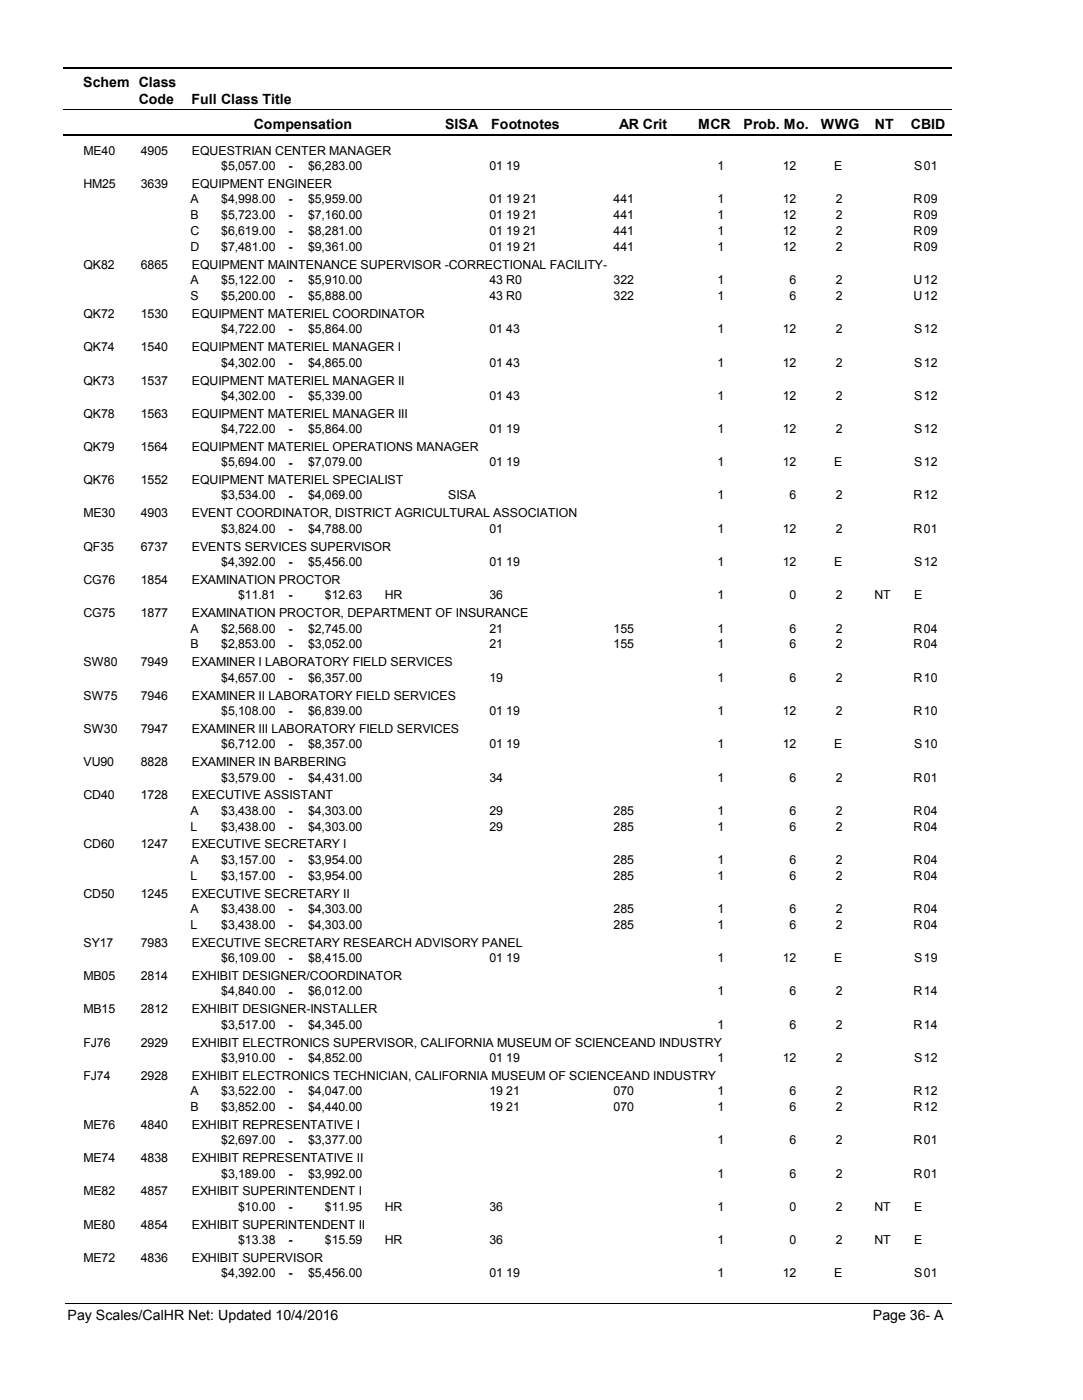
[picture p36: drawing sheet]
<svg xmlns="http://www.w3.org/2000/svg" width="216mm" height="279mm" viewBox="0 0 216 279" stroke-linecap="round" stroke-linejoin="round" font-family="sans-serif">
<defs><g id="words">
<g font-size="2.8">
<text x="16.6" y="17.3">Schem Class</text>
<text x="27.7" y="20.7">Code</text>
<text x="38.2" y="20.7">Full Class Title</text>
<text x="50.6" y="25.7">Compensation</text>
<text x="88.7" y="25.7">SISA</text>
<text x="98" y="25.7">Footnotes</text>
<text x="123.5" y="25.7">AR Crit</text>
<text x="139.2" y="25.7">MCR</text>
<text x="148.3" y="25.7">Prob. Mo.</text>
<text x="163.7" y="25.7">WWG</text>
<text x="174.5" y="25.7">NT</text>
<text x="181.6" y="25.7">CBID</text>
<text x="13.5" y="263.5">Pay Scales/CalHR Net: Updated 10/4/2016</text>
<text x="174.1" y="263.5">Page 36- A</text>
</g>
<g font-size="2.5">
<text x="16.6" y="30.8">ME40</text>
<text x="28.1" y="30.8">4905</text>
<text x="38.2" y="30.8">EQUESTRIAN CENTER MANAGER</text>
<text x="44.1" y="33.9">$5,057.00</text>
<text x="57.5" y="33.9">-</text>
<text x="61.4" y="33.9">$6,283.00</text>
<text x="97.6" y="33.9">01 19</text>
<text x="143.1" y="33.9">1</text>
<text x="156.1" y="33.9">12</text>
<text x="166.3" y="33.9">E</text>
<text x="182.3" y="33.9">S</text>
<text x="184.2" y="33.9">01</text>
<text x="16.6" y="37.5">HM25</text>
<text x="28.1" y="37.5">3639</text>
<text x="38" y="40.6">A</text>
<text x="38.2" y="37.5">EQUIPMENT ENGINEER</text>
<text x="44.1" y="40.6">$4,998.00</text>
<text x="57.5" y="40.6">-</text>
<text x="61.4" y="40.6">$5,959.00</text>
<text x="97.6" y="40.6">01 19 21</text>
<text x="122.4" y="40.6">441</text>
<text x="143.1" y="40.6">1</text>
<text x="156.1" y="40.6">12</text>
<text x="166.6" y="40.6">2</text>
<text x="182.2" y="40.6">R</text>
<text x="184.2" y="40.6">09</text>
<text x="38" y="43.7">B</text>
<text x="38" y="46.9">C</text>
<text x="44.1" y="43.7">$5,723.00</text>
<text x="44.1" y="46.9">$6,619.00</text>
<text x="57.5" y="43.8">-</text>
<text x="57.5" y="46.9">-</text>
<text x="61.4" y="43.7">$7,160.00</text>
<text x="61.4" y="46.9">$8,281.00</text>
<text x="97.6" y="43.7">01 19 21</text>
<text x="97.6" y="46.9">01 19 21</text>
<text x="122.4" y="43.7">441</text>
<text x="122.4" y="46.9">441</text>
<text x="143.1" y="43.7">1</text>
<text x="143.1" y="46.9">1</text>
<text x="156.1" y="43.7">12</text>
<text x="156.1" y="46.9">12</text>
<text x="166.6" y="43.7">2</text>
<text x="166.6" y="46.9">2</text>
<text x="182.2" y="43.7">R</text>
<text x="182.2" y="46.9">R</text>
<text x="184.2" y="43.7">09</text>
<text x="184.2" y="46.9">09</text>
<text x="16.6" y="53.7">QK82</text>
<text x="28.1" y="53.7">6865</text>
<text x="38" y="50.1">D</text>
<text x="38.2" y="53.7">EQUIPMENT MAINTENANCE SUPERVISOR -CORRECTIONAL FACILITY-</text>
<text x="44.1" y="50.1">$7,481.00</text>
<text x="57.5" y="50.1">-</text>
<text x="61.4" y="50.1">$9,361.00</text>
<text x="97.6" y="50.1">01 19 21</text>
<text x="122.4" y="50.1">441</text>
<text x="143.1" y="50.1">1</text>
<text x="156.1" y="50.1">12</text>
<text x="166.6" y="50.1">2</text>
<text x="182.2" y="50.1">R</text>
<text x="184.2" y="50.1">09</text>
<text x="38" y="56.7">A</text>
<text x="38" y="59.9">S</text>
<text x="44.1" y="56.7">$5,122.00</text>
<text x="44.1" y="59.9">$5,200.00</text>
<text x="57.5" y="56.7">-</text>
<text x="57.5" y="59.9">-</text>
<text x="61.4" y="56.7">$5,910.00</text>
<text x="61.4" y="59.9">$5,888.00</text>
<text x="97.6" y="56.7">43 R0</text>
<text x="97.6" y="59.9">43 R0</text>
<text x="122.4" y="56.7">322</text>
<text x="122.4" y="59.9">322</text>
<text x="143.1" y="56.7">1</text>
<text x="143.1" y="59.9">1</text>
<text x="157.5" y="56.7">6</text>
<text x="157.5" y="59.9">6</text>
<text x="166.6" y="56.7">2</text>
<text x="166.6" y="59.9">2</text>
<text x="182.2" y="56.7">U</text>
<text x="182.2" y="59.9">U</text>
<text x="184.2" y="56.7">12</text>
<text x="184.2" y="59.9">12</text>
<text x="16.6" y="63.5">QK72</text>
<text x="28.1" y="63.5">1530</text>
<text x="38.2" y="63.5">EQUIPMENT MATERIEL COORDINATOR</text>
<text x="16.6" y="70.1">QK74</text>
<text x="28.1" y="70.1">1540</text>
<text x="38.2" y="70.1">EQUIPMENT MATERIEL MANAGER I</text>
<text x="44.1" y="66.5">$4,722.00</text>
<text x="57.5" y="66.6">-</text>
<text x="61.4" y="66.5">$5,864.00</text>
<text x="97.6" y="66.5">01 43</text>
<text x="143.1" y="66.5">1</text>
<text x="156.1" y="66.5">12</text>
<text x="166.6" y="66.5">2</text>
<text x="182.3" y="66.5">S</text>
<text x="184.2" y="66.5">12</text>
<text x="16.6" y="76.8">QK73</text>
<text x="28.1" y="76.8">1537</text>
<text x="38.2" y="76.8">EQUIPMENT MATERIEL MANAGER II</text>
<text x="44.1" y="73.2">$4,302.00</text>
<text x="57.5" y="73.2">-</text>
<text x="61.4" y="73.2">$4,865.00</text>
<text x="97.6" y="73.2">01 43</text>
<text x="143.1" y="73.2">1</text>
<text x="156.1" y="73.2">12</text>
<text x="166.6" y="73.2">2</text>
<text x="182.3" y="73.2">S</text>
<text x="184.2" y="73.2">12</text>
<text x="16.6" y="83.4">QK78</text>
<text x="28.1" y="83.4">1563</text>
<text x="38.2" y="83.4">EQUIPMENT MATERIEL MANAGER III</text>
<text x="44.1" y="79.8">$4,302.00</text>
<text x="57.5" y="79.8">-</text>
<text x="61.4" y="79.8">$5,339.00</text>
<text x="97.6" y="79.8">01 43</text>
<text x="143.1" y="79.8">1</text>
<text x="156.1" y="79.8">12</text>
<text x="166.6" y="79.8">2</text>
<text x="182.3" y="79.8">S</text>
<text x="184.2" y="79.8">12</text>
<text x="44.1" y="86.4">$4,722.00</text>
<text x="57.5" y="86.5">-</text>
<text x="61.4" y="86.4">$5,864.00</text>
<text x="97.6" y="86.4">01 19</text>
<text x="143.1" y="86.4">1</text>
<text x="156.1" y="86.4">12</text>
<text x="166.6" y="86.4">2</text>
<text x="182.3" y="86.4">S</text>
<text x="184.2" y="86.4">12</text>
<text x="16.6" y="90">QK79</text>
<text x="28.1" y="90">1564</text>
<text x="38.2" y="90">EQUIPMENT MATERIEL OPERATIONS MANAGER</text>
<text x="44.1" y="93.1">$5,694.00</text>
<text x="57.5" y="93.1">-</text>
<text x="61.4" y="93.1">$7,079.00</text>
<text x="97.6" y="93.1">01 19</text>
<text x="143.1" y="93.1">1</text>
<text x="156.1" y="93.1">12</text>
<text x="166.3" y="93.1">E</text>
<text x="182.3" y="93.1">S</text>
<text x="184.2" y="93.1">12</text>
<text x="16.6" y="96.7">QK76</text>
<text x="28.1" y="96.7">1552</text>
<text x="38.2" y="96.7">EQUIPMENT MATERIEL SPECIALIST</text>
<text x="44.1" y="99.7">$3,534.00</text>
<text x="57.5" y="99.7">-</text>
<text x="61.4" y="99.7">$4,069.00</text>
<text x="89.4" y="99.7">SISA</text>
<text x="143.1" y="99.7">1</text>
<text x="157.5" y="99.7">6</text>
<text x="166.6" y="99.7">2</text>
<text x="182.2" y="99.7">R</text>
<text x="184.2" y="99.7">12</text>
<text x="16.6" y="103.3">ME30</text>
<text x="28.1" y="103.3">4903</text>
<text x="38.2" y="103.3">EVENT COORDINATOR, DISTRICT AGRICULTURAL ASSOCIATION</text>
<text x="44.1" y="106.3">$3,824.00</text>
<text x="57.5" y="106.4">-</text>
<text x="61.4" y="106.3">$4,788.00</text>
<text x="97.6" y="106.3">01</text>
<text x="143.1" y="106.3">1</text>
<text x="156.1" y="106.3">12</text>
<text x="166.6" y="106.3">2</text>
<text x="182.2" y="106.3">R</text>
<text x="184.2" y="106.3">01</text>
<text x="16.6" y="109.9">QF35</text>
<text x="28.1" y="109.9">6737</text>
<text x="38.2" y="109.9">EVENTS SERVICES SUPERVISOR</text>
<text x="44.1" y="113">$4,392.00</text>
<text x="57.5" y="113">-</text>
<text x="61.4" y="113">$5,456.00</text>
<text x="97.6" y="113">01 19</text>
<text x="143.1" y="113">1</text>
<text x="156.1" y="113">12</text>
<text x="166.3" y="113">E</text>
<text x="182.3" y="113">S</text>
<text x="184.2" y="113">12</text>
<text x="16.6" y="116.6">CG76</text>
<text x="28.1" y="116.6">1854</text>
<text x="38.2" y="116.6">EXAMINATION PROCTOR</text>
<text x="47.5" y="119.6">$11.81</text>
<text x="57.5" y="119.6">-</text>
<text x="64.8" y="119.6">$12.63</text>
<text x="76.7" y="119.6">HR</text>
<text x="97.6" y="119.6">36</text>
<text x="143.1" y="119.6">1</text>
<text x="157.5" y="119.6">0</text>
<text x="166.6" y="119.6">2</text>
<text x="174.4" y="119.6">NT</text>
<text x="182.3" y="119.6">E</text>
<text x="16.6" y="123.2">CG75</text>
<text x="28.1" y="123.2">1877</text>
<text x="38.2" y="123.2">EXAMINATION PROCTOR, DEPARTMENT OF INSURANCE</text>
<text x="38" y="126.3">A</text>
<text x="38" y="129.4">B</text>
<text x="44.1" y="126.3">$2,568.00</text>
<text x="44.1" y="129.4">$2,853.00</text>
<text x="57.5" y="126.3">-</text>
<text x="57.5" y="129.5">-</text>
<text x="61.4" y="126.3">$2,745.00</text>
<text x="61.4" y="129.4">$3,052.00</text>
<text x="97.6" y="126.3">21</text>
<text x="97.6" y="129.4">21</text>
<text x="122.4" y="126.3">155</text>
<text x="122.4" y="129.4">155</text>
<text x="143.1" y="126.3">1</text>
<text x="143.1" y="129.4">1</text>
<text x="157.5" y="126.3">6</text>
<text x="157.5" y="129.4">6</text>
<text x="166.6" y="126.3">2</text>
<text x="166.6" y="129.4">2</text>
<text x="182.2" y="126.3">R</text>
<text x="182.2" y="129.4">R</text>
<text x="184.2" y="126.3">04</text>
<text x="184.2" y="129.4">04</text>
<text x="16.6" y="133">SW80</text>
<text x="28.1" y="133">7949</text>
<text x="38.2" y="133">EXAMINER I LABORATORY FIELD SERVICES</text>
<text x="44.1" y="136.1">$4,657.00</text>
<text x="57.5" y="136.1">-</text>
<text x="61.4" y="136.1">$6,357.00</text>
<text x="97.6" y="136.1">19</text>
<text x="143.1" y="136.1">1</text>
<text x="157.5" y="136.1">6</text>
<text x="166.6" y="136.1">2</text>
<text x="182.2" y="136.1">R</text>
<text x="184.2" y="136.1">10</text>
<text x="16.6" y="139.7">SW75</text>
<text x="28.1" y="139.7">7946</text>
<text x="38.2" y="139.7">EXAMINER II LABORATORY FIELD SERVICES</text>
<text x="44.1" y="142.7">$5,108.00</text>
<text x="57.5" y="142.7">-</text>
<text x="61.4" y="142.7">$6,839.00</text>
<text x="97.6" y="142.7">01 19</text>
<text x="143.1" y="142.7">1</text>
<text x="156.1" y="142.7">12</text>
<text x="166.6" y="142.7">2</text>
<text x="182.2" y="142.7">R</text>
<text x="184.2" y="142.7">10</text>
<text x="16.6" y="146.3">SW30</text>
<text x="28.1" y="146.3">7947</text>
<text x="38.2" y="146.3">EXAMINER III LABORATORY FIELD SERVICES</text>
<text x="44.1" y="149.3">$6,712.00</text>
<text x="57.5" y="149.4">-</text>
<text x="61.4" y="149.3">$8,357.00</text>
<text x="97.6" y="149.3">01 19</text>
<text x="143.1" y="149.3">1</text>
<text x="156.1" y="149.3">12</text>
<text x="166.3" y="149.3">E</text>
<text x="182.3" y="149.3">S</text>
<text x="184.2" y="149.3">10</text>
<text x="16.6" y="152.9">VU90</text>
<text x="28.1" y="152.9">8828</text>
<text x="38.2" y="152.9">EXAMINER IN BARBERING</text>
<text x="44.1" y="156">$3,579.00</text>
<text x="61.4" y="156">$4,431.00</text>
<text x="97.6" y="156">34</text>
<text x="143.1" y="156">1</text>
<text x="157.5" y="156">6</text>
<text x="166.6" y="156">2</text>
<text x="182.2" y="156">R</text>
<text x="184.2" y="156">01</text>
<text x="16.6" y="159.6">CD40</text>
<text x="28.1" y="159.6">1728</text>
<text x="38.2" y="159.6">EXECUTIVE ASSISTANT</text>
<text x="57.5" y="156">-</text>
<text x="38" y="162.6">A</text>
<text x="38" y="165.8">L</text>
<text x="44.1" y="162.6">$3,438.00</text>
<text x="44.1" y="165.8">$3,438.00</text>
<text x="57.5" y="162.6">-</text>
<text x="57.5" y="165.8">-</text>
<text x="61.4" y="162.6">$4,303.00</text>
<text x="61.4" y="165.8">$4,303.00</text>
<text x="97.6" y="162.6">29</text>
<text x="97.6" y="165.8">29</text>
<text x="122.4" y="162.6">285</text>
<text x="122.4" y="165.8">285</text>
<text x="143.1" y="162.6">1</text>
<text x="143.1" y="165.8">1</text>
<text x="157.5" y="162.6">6</text>
<text x="157.5" y="165.8">6</text>
<text x="166.6" y="162.6">2</text>
<text x="166.6" y="165.8">2</text>
<text x="182.2" y="162.6">R</text>
<text x="182.2" y="165.8">R</text>
<text x="184.2" y="162.6">04</text>
<text x="184.2" y="165.8">04</text>
<text x="16.6" y="169.3">CD60</text>
<text x="28.1" y="169.3">1247</text>
<text x="38" y="172.4">A</text>
<text x="38.2" y="169.3">EXECUTIVE SECRETARY I</text>
<text x="44.1" y="172.4">$3,157.00</text>
<text x="57.5" y="172.5">-</text>
<text x="61.4" y="172.4">$3,954.00</text>
<text x="122.4" y="172.4">285</text>
<text x="143.1" y="172.4">1</text>
<text x="157.5" y="172.4">6</text>
<text x="166.6" y="172.4">2</text>
<text x="182.2" y="172.4">R</text>
<text x="184.2" y="172.4">04</text>
<text x="16.6" y="179.2">CD50</text>
<text x="28.1" y="179.2">1245</text>
<text x="38" y="175.6">L</text>
<text x="38.2" y="179.2">EXECUTIVE SECRETARY II</text>
<text x="44.1" y="175.6">$3,157.00</text>
<text x="57.5" y="175.6">-</text>
<text x="61.4" y="175.6">$3,954.00</text>
<text x="122.4" y="175.6">285</text>
<text x="143.1" y="175.6">1</text>
<text x="157.5" y="175.6">6</text>
<text x="166.6" y="175.6">2</text>
<text x="182.2" y="175.6">R</text>
<text x="184.2" y="175.6">04</text>
<text x="38" y="182.2">A</text>
<text x="38" y="185.4">L</text>
<text x="44.1" y="182.2">$3,438.00</text>
<text x="44.1" y="185.4">$3,438.00</text>
<text x="57.5" y="182.3">-</text>
<text x="57.5" y="185.5">-</text>
<text x="61.4" y="182.2">$4,303.00</text>
<text x="61.4" y="185.4">$4,303.00</text>
<text x="122.4" y="182.2">285</text>
<text x="122.4" y="185.4">285</text>
<text x="143.1" y="182.2">1</text>
<text x="143.1" y="185.4">1</text>
<text x="157.5" y="182.2">6</text>
<text x="157.5" y="185.4">6</text>
<text x="166.6" y="182.2">2</text>
<text x="166.6" y="185.4">2</text>
<text x="182.2" y="182.2">R</text>
<text x="182.2" y="185.4">R</text>
<text x="184.2" y="182.2">04</text>
<text x="184.2" y="185.4">04</text>
<text x="16.6" y="189">SY17</text>
<text x="28.1" y="189">7983</text>
<text x="38.2" y="189">EXECUTIVE SECRETARY RESEARCH ADVISORY PANEL</text>
<text x="16.6" y="195.6">MB05</text>
<text x="28.1" y="195.6">2814</text>
<text x="38.2" y="195.6">EXHIBIT DESIGNER/COORDINATOR</text>
<text x="44.1" y="192">$6,109.00</text>
<text x="57.5" y="192.1">-</text>
<text x="61.4" y="192">$8,415.00</text>
<text x="97.6" y="192">01 19</text>
<text x="143.1" y="192">1</text>
<text x="156.1" y="192">12</text>
<text x="166.3" y="192">E</text>
<text x="182.3" y="192">S</text>
<text x="184.2" y="192">19</text>
<text x="16.6" y="202.3">MB15</text>
<text x="28.1" y="202.3">2812</text>
<text x="38.2" y="202.3">EXHIBIT DESIGNER-INSTALLER</text>
<text x="44.1" y="198.7">$4,840.00</text>
<text x="57.5" y="198.7">-</text>
<text x="61.4" y="198.7">$6,012.00</text>
<text x="143.1" y="198.7">1</text>
<text x="157.5" y="198.7">6</text>
<text x="166.6" y="198.7">2</text>
<text x="182.2" y="198.7">R</text>
<text x="184.2" y="198.7">14</text>
<text x="16.6" y="208.9">FJ76</text>
<text x="28.1" y="208.9">2929</text>
<text x="38.2" y="208.9">EXHIBIT ELECTRONICS SUPERVISOR, CALIFORNIA MUSEUM OF SCIENCEAND INDUSTRY</text>
<text x="44.1" y="205.3">$3,517.00</text>
<text x="57.5" y="205.4">-</text>
<text x="61.4" y="205.3">$4,345.00</text>
<text x="143.1" y="205.3">1</text>
<text x="157.5" y="205.3">6</text>
<text x="166.6" y="205.3">2</text>
<text x="182.2" y="205.3">R</text>
<text x="184.2" y="205.3">14</text>
<text x="16.6" y="215.5">FJ74</text>
<text x="28.1" y="215.5">2928</text>
<text x="38.2" y="215.5">EXHIBIT ELECTRONICS TECHNICIAN, CALIFORNIA MUSEUM OF SCIENCEAND INDUSTRY</text>
<text x="44.1" y="211.9">$3,910.00</text>
<text x="57.5" y="212">-</text>
<text x="61.4" y="211.9">$4,852.00</text>
<text x="97.6" y="211.9">01 19</text>
<text x="143.1" y="211.9">1</text>
<text x="156.1" y="211.9">12</text>
<text x="166.6" y="211.9">2</text>
<text x="182.3" y="211.9">S</text>
<text x="184.2" y="211.9">12</text>
<text x="38" y="218.6">A</text>
<text x="38" y="221.8">B</text>
<text x="44.1" y="218.6">$3,522.00</text>
<text x="44.1" y="221.8">$3,852.00</text>
<text x="57.5" y="218.6">-</text>
<text x="57.5" y="221.8">-</text>
<text x="61.4" y="218.6">$4,047.00</text>
<text x="61.4" y="221.8">$4,440.00</text>
<text x="97.6" y="218.6">19 21</text>
<text x="97.6" y="221.8">19 21</text>
<text x="122.4" y="218.6">070</text>
<text x="122.4" y="221.8">070</text>
<text x="143.1" y="218.6">1</text>
<text x="143.1" y="221.8">1</text>
<text x="157.5" y="218.6">6</text>
<text x="157.5" y="221.8">6</text>
<text x="166.6" y="218.6">2</text>
<text x="166.6" y="221.8">2</text>
<text x="182.2" y="218.6">R</text>
<text x="182.2" y="221.8">R</text>
<text x="184.2" y="218.6">12</text>
<text x="184.2" y="221.8">12</text>
<text x="16.6" y="225.3">ME76</text>
<text x="28.1" y="225.3">4840</text>
<text x="38.2" y="225.3">EXHIBIT REPRESENTATIVE I</text>
<text x="16.6" y="232">ME74</text>
<text x="28.1" y="232">4838</text>
<text x="38.2" y="232">EXHIBIT REPRESENTATIVE II</text>
<text x="44.1" y="228.4">$2,697.00</text>
<text x="57.5" y="228.5">-</text>
<text x="61.4" y="228.4">$3,377.00</text>
<text x="143.1" y="228.4">1</text>
<text x="157.5" y="228.4">6</text>
<text x="166.6" y="228.4">2</text>
<text x="182.2" y="228.4">R</text>
<text x="184.2" y="228.4">01</text>
<text x="16.6" y="238.6">ME82</text>
<text x="28.1" y="238.6">4857</text>
<text x="38.2" y="238.6">EXHIBIT SUPERINTENDENT I</text>
<text x="44.1" y="235">$3,189.00</text>
<text x="57.5" y="235.1">-</text>
<text x="61.4" y="235">$3,992.00</text>
<text x="143.1" y="235">1</text>
<text x="157.5" y="235">6</text>
<text x="166.6" y="235">2</text>
<text x="182.2" y="235">R</text>
<text x="184.2" y="235">01</text>
<text x="16.6" y="245.3">ME80</text>
<text x="28.1" y="245.3">4854</text>
<text x="38.2" y="245.3">EXHIBIT SUPERINTENDENT II</text>
<text x="47.5" y="241.7">$10.00</text>
<text x="57.5" y="241.7">-</text>
<text x="64.8" y="241.7">$11.95</text>
<text x="76.7" y="241.7">HR</text>
<text x="97.6" y="241.7">36</text>
<text x="143.1" y="241.7">1</text>
<text x="157.5" y="241.7">0</text>
<text x="166.6" y="241.7">2</text>
<text x="174.4" y="241.7">NT</text>
<text x="182.3" y="241.7">E</text>
<text x="16.6" y="251.9">ME72</text>
<text x="28.1" y="251.9">4836</text>
<text x="38.2" y="251.9">EXHIBIT SUPERVISOR</text>
<text x="47.5" y="248.3">$13.38</text>
<text x="57.5" y="248.4">-</text>
<text x="64.8" y="248.3">$15.59</text>
<text x="76.7" y="248.3">HR</text>
<text x="97.6" y="248.3">36</text>
<text x="143.1" y="248.3">1</text>
<text x="157.5" y="248.3">0</text>
<text x="166.6" y="248.3">2</text>
<text x="174.4" y="248.3">NT</text>
<text x="182.3" y="248.3">E</text>
<text x="44.1" y="254.9">$4,392.00</text>
<text x="57.5" y="255">-</text>
<text x="61.4" y="254.9">$5,456.00</text>
<text x="97.6" y="254.9">01 19</text>
<text x="143.1" y="254.9">1</text>
<text x="156.1" y="254.9">12</text>
<text x="166.3" y="254.9">E</text>
<text x="182.3" y="254.9">S</text>
<text x="184.2" y="254.9">01</text>
</g>
</g></defs>
<path d="M12.7 13.5h177.1" fill="none" stroke="#000" stroke-width=".36"/>
<path d="M12.7 21.9h177.1" fill="none" stroke="#000" stroke-width=".2"/>
<path d="M12.7 27h177.1" fill="none" stroke="#000" stroke-width=".35"/>
<g fill="#fff">
<path d="M40.4 31.3h16.2v3h-16.2z" fill-rule="evenodd"/>
<path d="M183.9 31.3h4.1v3h-4.1z" fill-rule="evenodd"/>
<path d="M40.4 37.9h16.2v3h-16.2z" fill-rule="evenodd"/>
<path d="M183.9 37.9h4.1v3h-4.1z" fill-rule="evenodd"/>
<path d="M40.4 41.1h16.2v3h-16.2z" fill-rule="evenodd"/>
<path d="M183.9 41.1h4.1v3h-4.1z" fill-rule="evenodd"/>
<path d="M40.4 44.3h16.2v3h-16.2z" fill-rule="evenodd"/>
<path d="M183.9 44.3h4.1v3h-4.1z" fill-rule="evenodd"/>
<path d="M40.4 47.5h16.2v3h-16.2z" fill-rule="evenodd"/>
<path d="M183.9 47.5h4.1v3h-4.1z" fill-rule="evenodd"/>
<path d="M40.4 54.1h16.2v3h-16.2z" fill-rule="evenodd"/>
<path d="M183.9 54.1h4.1v3h-4.1z" fill-rule="evenodd"/>
<path d="M40.4 57.3h16.2v2.9h-16.2z" fill-rule="evenodd"/>
<path d="M183.9 57.3h4.1v2.9h-4.1z" fill-rule="evenodd"/>
<path d="M40.4 63.9h16.2v3h-16.2z" fill-rule="evenodd"/>
<path d="M183.9 63.9h4.1v3h-4.1z" fill-rule="evenodd"/>
<path d="M40.4 70.6h16.2v2.9h-16.2z" fill-rule="evenodd"/>
<path d="M183.9 70.6h4.1v2.9h-4.1z" fill-rule="evenodd"/>
<path d="M40.4 77.2h16.2v2.9h-16.2z" fill-rule="evenodd"/>
<path d="M183.9 77.2h4.1v2.9h-4.1z" fill-rule="evenodd"/>
<path d="M40.4 83.8h16.2v3h-16.2z" fill-rule="evenodd"/>
<path d="M183.9 83.8h4.1v3h-4.1z" fill-rule="evenodd"/>
<path d="M40.4 90.5h16.2v3h-16.2z" fill-rule="evenodd"/>
<path d="M183.9 90.5h4.1v3h-4.1z" fill-rule="evenodd"/>
<path d="M40.4 97.1h16.2v3h-16.2z" fill-rule="evenodd"/>
<path d="M183.9 97.1h4.1v3h-4.1z" fill-rule="evenodd"/>
<path d="M40.4 103.7h16.2v3h-16.2z" fill-rule="evenodd"/>
<path d="M183.9 103.7h4.1v3h-4.1z" fill-rule="evenodd"/>
<path d="M40.4 110.4h16.2v3h-16.2z" fill-rule="evenodd"/>
<path d="M183.9 110.4h4.1v3h-4.1z" fill-rule="evenodd"/>
<path d="M40.4 117h16.2v3h-16.2z" fill-rule="evenodd"/>
<path d="M183.9 117h4.1v3h-4.1z" fill-rule="evenodd"/>
<path d="M40.4 123.6h16.2v3h-16.2z" fill-rule="evenodd"/>
<path d="M183.9 123.6h4.1v3h-4.1z" fill-rule="evenodd"/>
<path d="M40.4 126.8h16.2v3h-16.2z" fill-rule="evenodd"/>
<path d="M183.9 126.8h4.1v3h-4.1z" fill-rule="evenodd"/>
<path d="M40.4 133.5h16.2v2.9h-16.2z" fill-rule="evenodd"/>
<path d="M183.9 133.5h4.1v2.9h-4.1z" fill-rule="evenodd"/>
<path d="M40.4 140.1h16.2v3h-16.2z" fill-rule="evenodd"/>
<path d="M183.9 140.1h4.1v3h-4.1z" fill-rule="evenodd"/>
<path d="M40.4 146.7h16.2v3h-16.2z" fill-rule="evenodd"/>
<path d="M183.9 146.7h4.1v3h-4.1z" fill-rule="evenodd"/>
<path d="M40.4 153.4h16.2v3h-16.2z" fill-rule="evenodd"/>
<path d="M183.9 153.4h4.1v3h-4.1z" fill-rule="evenodd"/>
<path d="M40.4 160h16.2v3h-16.2z" fill-rule="evenodd"/>
<path d="M183.9 160h4.1v3h-4.1z" fill-rule="evenodd"/>
<path d="M40.4 163.2h16.2v2.9h-16.2z" fill-rule="evenodd"/>
<path d="M183.9 163.2h4.1v2.9h-4.1z" fill-rule="evenodd"/>
<path d="M40.4 169.8h16.2v3h-16.2z" fill-rule="evenodd"/>
<path d="M183.9 169.8h4.1v3h-4.1z" fill-rule="evenodd"/>
<path d="M40.4 173h16.2v3h-16.2z" fill-rule="evenodd"/>
<path d="M183.9 173h4.1v3h-4.1z" fill-rule="evenodd"/>
<path d="M40.4 179.6h16.2v3h-16.2z" fill-rule="evenodd"/>
<path d="M183.9 179.6h4.1v3h-4.1z" fill-rule="evenodd"/>
<path d="M40.4 182.8h16.2v3h-16.2z" fill-rule="evenodd"/>
<path d="M183.9 182.8h4.1v3h-4.1z" fill-rule="evenodd"/>
<path d="M40.4 189.4h16.2v3h-16.2z" fill-rule="evenodd"/>
<path d="M183.9 189.4h4.1v3h-4.1z" fill-rule="evenodd"/>
<path d="M40.4 196.1h16.2v2.9h-16.2z" fill-rule="evenodd"/>
<path d="M183.9 196.1h4.1v2.9h-4.1z" fill-rule="evenodd"/>
<path d="M40.4 202.7h16.2v3h-16.2z" fill-rule="evenodd"/>
<path d="M183.9 202.7h4.1v3h-4.1z" fill-rule="evenodd"/>
<path d="M40.4 209.3h16.2v3h-16.2z" fill-rule="evenodd"/>
<path d="M183.9 209.3h4.1v3h-4.1z" fill-rule="evenodd"/>
<path d="M40.4 216h16.2v3h-16.2z" fill-rule="evenodd"/>
<path d="M183.9 216h4.1v3h-4.1z" fill-rule="evenodd"/>
<path d="M40.4 219.2h16.2v2.9h-16.2z" fill-rule="evenodd"/>
<path d="M183.9 219.2h4.1v2.9h-4.1z" fill-rule="evenodd"/>
<path d="M40.4 225.8h16.2v3h-16.2z" fill-rule="evenodd"/>
<path d="M183.9 225.8h4.1v3h-4.1z" fill-rule="evenodd"/>
<path d="M40.4 232.4h16.2v3h-16.2z" fill-rule="evenodd"/>
<path d="M183.9 232.4h4.1v3h-4.1z" fill-rule="evenodd"/>
<path d="M40.4 239.1h16.2v2.9h-16.2z" fill-rule="evenodd"/>
<path d="M183.9 239.1h4.1v2.9h-4.1z" fill-rule="evenodd"/>
<path d="M40.4 245.7h16.2v3h-16.2z" fill-rule="evenodd"/>
<path d="M183.9 245.7h4.1v3h-4.1z" fill-rule="evenodd"/>
<path d="M40.4 252.3h16.2v3h-16.2z" fill-rule="evenodd"/>
<path d="M183.9 252.3h4.1v3h-4.1z" fill-rule="evenodd"/>
</g>
<path d="M13.1 260.1h176.7" fill="none" stroke="#000" stroke-width=".2"/>
<use href="#words"/>
</svg>
